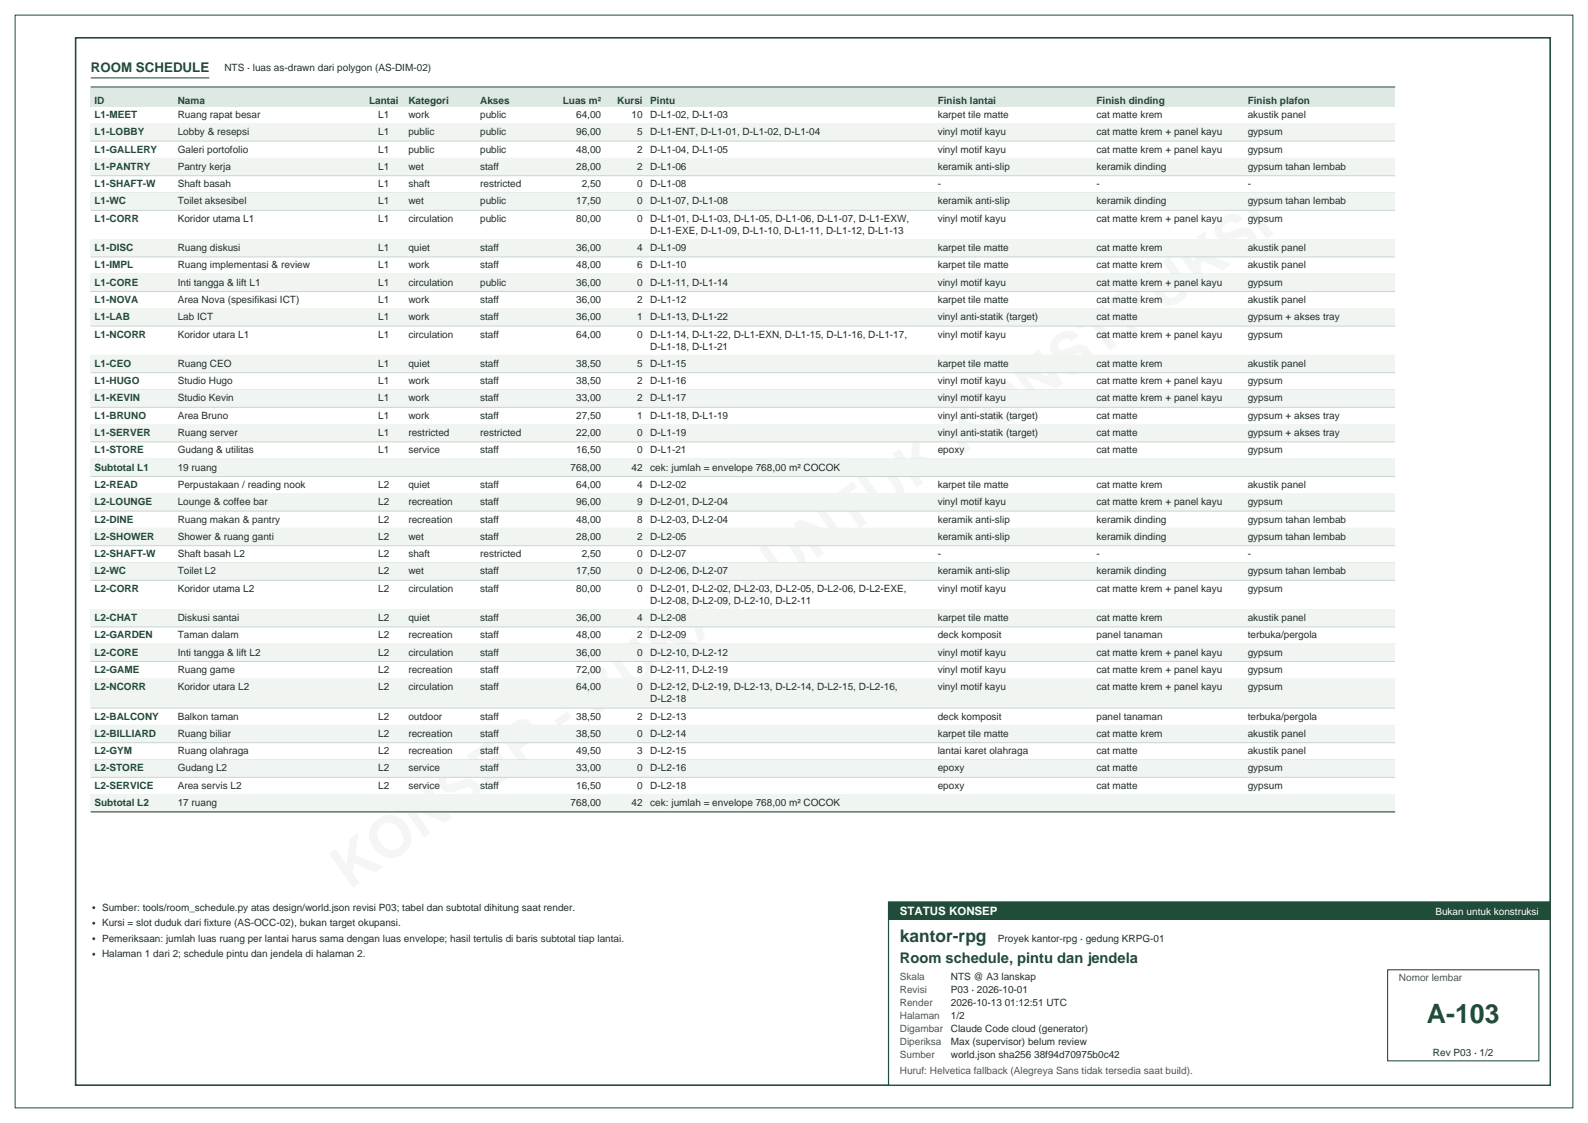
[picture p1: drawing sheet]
<svg xmlns="http://www.w3.org/2000/svg" width="420mm" height="297mm" viewBox="0 0 420 297" stroke-linecap="round" stroke-linejoin="round" font-family="sans-serif">
<defs><g id="words">
<text font-size="7.1" fill="#1f4d3a" x="377.4" y="270.6">A-103</text>
<text font-size="4.6" fill="#1f4d3a" x="238" y="249.1">kantor-rpg</text>
<text font-size="3.9" fill="#1f4d3a" x="238" y="254.7">Room schedule, pintu dan jendela</text>
<text font-size="3.5" fill="#1f4d3a" x="24" y="19">ROOM SCHEDULE</text>
<text font-size="3" fill="#fff" x="238" y="242">STATUS KONSEP</text>
<g font-size="2.6" fill="#22302a">
<text x="59.4" y="18.7">NTS · luas as-drawn dari polygon (AS-DIM-02)</text>
<text x="47" y="31.2">Ruang rapat besar</text>
<text x="47" y="35.8">Lobby &amp; resepsi</text>
<text x="100" y="31.2">L1</text>
<text x="100" y="35.8">L1</text>
<text x="108" y="31.2">work</text>
<text x="108" y="35.8">public</text>
<text x="127" y="31.2">public</text>
<text x="127" y="35.8">public</text>
<text x="152.4" y="31.2">64,00</text>
<text x="152.4" y="35.8">96,00</text>
<text x="167.1" y="31.2">10</text>
<text x="168.5" y="35.8">5</text>
<text x="172" y="31.2">D-L1-02, D-L1-03</text>
<text x="172" y="35.8">D-L1-ENT, D-L1-01, D-L1-02, D-L1-04</text>
<text x="248" y="31.2">karpet tile matte</text>
<text x="248" y="35.8">vinyl motif kayu</text>
<text x="290" y="31.2">cat matte krem</text>
<text x="290" y="35.8">cat matte krem + panel kayu</text>
<text x="330" y="31.2">akustik panel</text>
<text x="330" y="35.8">gypsum</text>
<text x="47" y="40.4">Galeri portofolio</text>
<text x="100" y="40.4">L1</text>
<text x="108" y="40.4">public</text>
<text x="127" y="40.4">public</text>
<text x="152.4" y="40.4">48,00</text>
<text x="168.5" y="40.4">2</text>
<text x="172" y="40.4">D-L1-04, D-L1-05</text>
<text x="248" y="40.4">vinyl motif kayu</text>
<text x="290" y="40.4">cat matte krem + panel kayu</text>
<text x="330" y="40.4">gypsum</text>
<text x="47" y="44.9">Pantry kerja</text>
<text x="100" y="44.9">L1</text>
<text x="108" y="44.9">wet</text>
<text x="127" y="44.9">staff</text>
<text x="152.4" y="44.9">28,00</text>
<text x="168.5" y="44.9">2</text>
<text x="172" y="44.9">D-L1-06</text>
<text x="248" y="44.9">keramik anti-slip</text>
<text x="290" y="44.9">keramik dinding</text>
<text x="330" y="44.9">gypsum tahan lembab</text>
<text x="47" y="49.5">Shaft basah</text>
<text x="100" y="49.5">L1</text>
<text x="108" y="49.5">shaft</text>
<text x="127" y="49.5">restricted</text>
<text x="153.9" y="49.5">2,50</text>
<text x="168.5" y="49.5">0</text>
<text x="172" y="49.5">D-L1-08</text>
<text x="248" y="49.5">-</text>
<text x="290" y="49.5">-</text>
<text x="330" y="49.5">-</text>
<text x="47" y="54.1">Toilet aksesibel</text>
<text x="47" y="58.6">Koridor utama L1</text>
<text x="100" y="54.1">L1</text>
<text x="100" y="58.6">L1</text>
<text x="108" y="54.1">wet</text>
<text x="108" y="58.6">circulation</text>
<text x="127" y="54.1">public</text>
<text x="127" y="58.6">public</text>
<text x="152.4" y="54.1">17,50</text>
<text x="152.4" y="58.6">80,00</text>
<text x="168.5" y="54.1">0</text>
<text x="168.5" y="58.6">0</text>
<text x="172" y="54.1">D-L1-07, D-L1-08</text>
<text x="172" y="58.6">D-L1-01, D-L1-03, D-L1-05, D-L1-06, D-L1-07, D-L1-EXW,</text>
<text x="248" y="54.1">keramik anti-slip</text>
<text x="248" y="58.6">vinyl motif kayu</text>
<text x="290" y="54.1">keramik dinding</text>
<text x="290" y="58.6">cat matte krem + panel kayu</text>
<text x="330" y="54.1">gypsum tahan lembab</text>
<text x="330" y="58.6">gypsum</text>
<text x="172" y="61.8">D-L1-EXE, D-L1-09, D-L1-10, D-L1-11, D-L1-12, D-L1-13</text>
<text x="47" y="66.4">Ruang diskusi</text>
<text x="47" y="71">Ruang implementasi &amp; review</text>
<text x="100" y="66.4">L1</text>
<text x="100" y="71">L1</text>
<text x="108" y="66.4">quiet</text>
<text x="108" y="71">work</text>
<text x="127" y="66.4">staff</text>
<text x="127" y="71">staff</text>
<text x="152.4" y="66.4">36,00</text>
<text x="152.4" y="71">48,00</text>
<text x="168.5" y="66.4">4</text>
<text x="168.5" y="71">6</text>
<text x="172" y="66.4">D-L1-09</text>
<text x="172" y="71">D-L1-10</text>
<text x="248" y="66.4">karpet tile matte</text>
<text x="248" y="71">karpet tile matte</text>
<text x="290" y="66.4">cat matte krem</text>
<text x="290" y="71">cat matte krem</text>
<text x="330" y="66.4">akustik panel</text>
<text x="330" y="71">akustik panel</text>
<text x="47" y="75.5">Inti tangga &amp; lift L1</text>
<text x="100" y="75.5">L1</text>
<text x="108" y="75.5">circulation</text>
<text x="127" y="75.5">public</text>
<text x="152.4" y="75.5">36,00</text>
<text x="168.5" y="75.5">0</text>
<text x="172" y="75.5">D-L1-11, D-L1-14</text>
<text x="248" y="75.5">vinyl motif kayu</text>
<text x="290" y="75.5">cat matte krem + panel kayu</text>
<text x="330" y="75.5">gypsum</text>
<text x="47" y="80.1">Area Nova (spesifikasi ICT)</text>
<text x="100" y="80.1">L1</text>
<text x="108" y="80.1">work</text>
<text x="127" y="80.1">staff</text>
<text x="152.4" y="80.1">36,00</text>
<text x="168.5" y="80.1">2</text>
<text x="172" y="80.1">D-L1-12</text>
<text x="248" y="80.1">karpet tile matte</text>
<text x="290" y="80.1">cat matte krem</text>
<text x="330" y="80.1">akustik panel</text>
<text x="47" y="84.7">Lab ICT</text>
<text x="47" y="89.3">Koridor utara L1</text>
<text x="100" y="84.7">L1</text>
<text x="100" y="89.3">L1</text>
<text x="108" y="84.7">work</text>
<text x="108" y="89.3">circulation</text>
<text x="127" y="84.7">staff</text>
<text x="127" y="89.3">staff</text>
<text x="152.4" y="84.7">36,00</text>
<text x="152.4" y="89.3">64,00</text>
<text x="168.5" y="84.7">1</text>
<text x="168.5" y="89.3">0</text>
<text x="172" y="84.7">D-L1-13, D-L1-22</text>
<text x="172" y="89.3">D-L1-14, D-L1-22, D-L1-EXN, D-L1-15, D-L1-16, D-L1-17,</text>
<text x="248" y="84.7">vinyl anti-statik (target)</text>
<text x="248" y="89.3">vinyl motif kayu</text>
<text x="290" y="84.7">cat matte</text>
<text x="290" y="89.3">cat matte krem + panel kayu</text>
<text x="330" y="84.7">gypsum + akses tray</text>
<text x="330" y="89.3">gypsum</text>
<text x="172" y="92.4">D-L1-18, D-L1-21</text>
<text x="47" y="97">Ruang CEO</text>
<text x="47" y="101.6">Studio Hugo</text>
<text x="100" y="97">L1</text>
<text x="100" y="101.6">L1</text>
<text x="108" y="97">quiet</text>
<text x="108" y="101.6">work</text>
<text x="127" y="97">staff</text>
<text x="127" y="101.6">staff</text>
<text x="152.4" y="97">38,50</text>
<text x="152.4" y="101.6">38,50</text>
<text x="168.5" y="97">5</text>
<text x="168.5" y="101.6">2</text>
<text x="172" y="97">D-L1-15</text>
<text x="172" y="101.6">D-L1-16</text>
<text x="248" y="97">karpet tile matte</text>
<text x="248" y="101.6">vinyl motif kayu</text>
<text x="290" y="97">cat matte krem</text>
<text x="290" y="101.6">cat matte krem + panel kayu</text>
<text x="330" y="97">akustik panel</text>
<text x="330" y="101.6">gypsum</text>
<text x="47" y="106.2">Studio Kevin</text>
<text x="100" y="106.2">L1</text>
<text x="108" y="106.2">work</text>
<text x="127" y="106.2">staff</text>
<text x="152.4" y="106.2">33,00</text>
<text x="168.5" y="106.2">2</text>
<text x="172" y="106.2">D-L1-17</text>
<text x="248" y="106.2">vinyl motif kayu</text>
<text x="290" y="106.2">cat matte krem + panel kayu</text>
<text x="330" y="106.2">gypsum</text>
<text x="47" y="110.7">Area Bruno</text>
<text x="100" y="110.7">L1</text>
<text x="108" y="110.7">work</text>
<text x="127" y="110.7">staff</text>
<text x="152.4" y="110.7">27,50</text>
<text x="168.5" y="110.7">1</text>
<text x="172" y="110.7">D-L1-18, D-L1-19</text>
<text x="248" y="110.7">vinyl anti-statik (target)</text>
<text x="290" y="110.7">cat matte</text>
<text x="330" y="110.7">gypsum + akses tray</text>
<text x="47" y="115.3">Ruang server</text>
<text x="47" y="119.9">Gudang &amp; utilitas</text>
<text x="100" y="115.3">L1</text>
<text x="100" y="119.9">L1</text>
<text x="108" y="115.3">restricted</text>
<text x="108" y="119.9">service</text>
<text x="127" y="115.3">restricted</text>
<text x="127" y="119.9">staff</text>
<text x="152.4" y="115.3">22,00</text>
<text x="152.4" y="119.9">16,50</text>
<text x="168.5" y="115.3">0</text>
<text x="168.5" y="119.9">0</text>
<text x="172" y="115.3">D-L1-19</text>
<text x="172" y="119.9">D-L1-21</text>
<text x="248" y="115.3">vinyl anti-statik (target)</text>
<text x="248" y="119.9">epoxy</text>
<text x="290" y="115.3">cat matte</text>
<text x="290" y="119.9">cat matte</text>
<text x="330" y="115.3">gypsum + akses tray</text>
<text x="330" y="119.9">gypsum</text>
<text x="47" y="124.5">19 ruang</text>
<text x="150.9" y="124.5">768,00</text>
<text x="167.1" y="124.5">42</text>
<text x="172" y="124.5">cek: jumlah = envelope 768,00 m² COCOK</text>
<text x="47" y="129.1">Perpustakaan / reading nook</text>
<text x="100" y="129.1">L2</text>
<text x="108" y="129.1">quiet</text>
<text x="127" y="129.1">staff</text>
<text x="152.4" y="129.1">64,00</text>
<text x="168.5" y="129.1">4</text>
<text x="172" y="129.1">D-L2-02</text>
<text x="248" y="129.1">karpet tile matte</text>
<text x="290" y="129.1">cat matte krem</text>
<text x="330" y="129.1">akustik panel</text>
<text x="47" y="133.6">Lounge &amp; coffee bar</text>
<text x="100" y="133.6">L2</text>
<text x="108" y="133.6">recreation</text>
<text x="127" y="133.6">staff</text>
<text x="152.4" y="133.6">96,00</text>
<text x="168.5" y="133.6">9</text>
<text x="172" y="133.6">D-L2-01, D-L2-04</text>
<text x="248" y="133.6">vinyl motif kayu</text>
<text x="290" y="133.6">cat matte krem + panel kayu</text>
<text x="330" y="133.6">gypsum</text>
<text x="47" y="138.2">Ruang makan &amp; pantry</text>
<text x="47" y="142.8">Shower &amp; ruang ganti</text>
<text x="100" y="138.2">L2</text>
<text x="100" y="142.8">L2</text>
<text x="108" y="138.2">recreation</text>
<text x="108" y="142.8">wet</text>
<text x="127" y="138.2">staff</text>
<text x="127" y="142.8">staff</text>
<text x="152.4" y="138.2">48,00</text>
<text x="152.4" y="142.8">28,00</text>
<text x="168.5" y="138.2">8</text>
<text x="168.5" y="142.8">2</text>
<text x="172" y="138.2">D-L2-03, D-L2-04</text>
<text x="172" y="142.8">D-L2-05</text>
<text x="248" y="138.2">keramik anti-slip</text>
<text x="248" y="142.8">keramik anti-slip</text>
<text x="290" y="138.2">keramik dinding</text>
<text x="290" y="142.8">keramik dinding</text>
<text x="330" y="138.2">gypsum tahan lembab</text>
<text x="330" y="142.8">gypsum tahan lembab</text>
<text x="47" y="147.4">Shaft basah L2</text>
<text x="100" y="147.4">L2</text>
<text x="108" y="147.4">shaft</text>
<text x="127" y="147.4">restricted</text>
<text x="153.9" y="147.4">2,50</text>
<text x="168.5" y="147.4">0</text>
<text x="172" y="147.4">D-L2-07</text>
<text x="248" y="147.4">-</text>
<text x="290" y="147.4">-</text>
<text x="330" y="147.4">-</text>
<text x="47" y="151.9">Toilet L2</text>
<text x="100" y="151.9">L2</text>
<text x="108" y="151.9">wet</text>
<text x="127" y="151.9">staff</text>
<text x="152.4" y="151.9">17,50</text>
<text x="168.5" y="151.9">0</text>
<text x="172" y="151.9">D-L2-06, D-L2-07</text>
<text x="248" y="151.9">keramik anti-slip</text>
<text x="290" y="151.9">keramik dinding</text>
<text x="330" y="151.9">gypsum tahan lembab</text>
<text x="47" y="156.5">Koridor utama L2</text>
<text x="100" y="156.5">L2</text>
<text x="108" y="156.5">circulation</text>
<text x="127" y="156.5">staff</text>
<text x="152.4" y="156.5">80,00</text>
<text x="168.5" y="156.5">0</text>
<text x="172" y="156.5">D-L2-01, D-L2-02, D-L2-03, D-L2-05, D-L2-06, D-L2-EXE,</text>
<text x="172" y="159.7">D-L2-08, D-L2-09, D-L2-10, D-L2-11</text>
<text x="248" y="156.5">vinyl motif kayu</text>
<text x="290" y="156.5">cat matte krem + panel kayu</text>
<text x="330" y="156.5">gypsum</text>
<text x="47" y="164.3">Diskusi santai</text>
<text x="100" y="164.3">L2</text>
<text x="108" y="164.3">quiet</text>
<text x="127" y="164.3">staff</text>
<text x="152.4" y="164.3">36,00</text>
<text x="168.5" y="164.3">4</text>
<text x="172" y="164.3">D-L2-08</text>
<text x="248" y="164.3">karpet tile matte</text>
<text x="290" y="164.3">cat matte krem</text>
<text x="330" y="164.3">akustik panel</text>
<text x="47" y="168.8">Taman dalam</text>
<text x="47" y="173.4">Inti tangga &amp; lift L2</text>
<text x="100" y="168.8">L2</text>
<text x="100" y="173.4">L2</text>
<text x="108" y="168.8">recreation</text>
<text x="108" y="173.4">circulation</text>
<text x="127" y="168.8">staff</text>
<text x="127" y="173.4">staff</text>
<text x="152.4" y="168.8">48,00</text>
<text x="152.4" y="173.4">36,00</text>
<text x="168.5" y="168.8">2</text>
<text x="168.5" y="173.4">0</text>
<text x="172" y="168.8">D-L2-09</text>
<text x="172" y="173.4">D-L2-10, D-L2-12</text>
<text x="248" y="168.8">deck komposit</text>
<text x="248" y="173.4">vinyl motif kayu</text>
<text x="290" y="168.8">panel tanaman</text>
<text x="290" y="173.4">cat matte krem + panel kayu</text>
<text x="330" y="168.8">terbuka/pergola</text>
<text x="330" y="173.4">gypsum</text>
<text x="47" y="178">Ruang game</text>
<text x="100" y="178">L2</text>
<text x="108" y="178">recreation</text>
<text x="127" y="178">staff</text>
<text x="152.4" y="178">72,00</text>
<text x="168.5" y="178">8</text>
<text x="172" y="178">D-L2-11, D-L2-19</text>
<text x="248" y="178">vinyl motif kayu</text>
<text x="290" y="178">cat matte krem + panel kayu</text>
<text x="330" y="178">gypsum</text>
<text x="47" y="182.6">Koridor utara L2</text>
<text x="100" y="182.6">L2</text>
<text x="108" y="182.6">circulation</text>
<text x="127" y="182.6">staff</text>
<text x="152.4" y="182.6">64,00</text>
<text x="168.5" y="182.6">0</text>
<text x="172" y="182.6">D-L2-12, D-L2-19, D-L2-13, D-L2-14, D-L2-15, D-L2-16,</text>
<text x="172" y="185.7">D-L2-18</text>
<text x="248" y="182.6">vinyl motif kayu</text>
<text x="290" y="182.6">cat matte krem + panel kayu</text>
<text x="330" y="182.6">gypsum</text>
<text x="47" y="190.3">Balkon taman</text>
<text x="100" y="190.3">L2</text>
<text x="108" y="190.3">outdoor</text>
<text x="127" y="190.3">staff</text>
<text x="152.4" y="190.3">38,50</text>
<text x="168.5" y="190.3">2</text>
<text x="172" y="190.3">D-L2-13</text>
<text x="248" y="190.3">deck komposit</text>
<text x="290" y="190.3">panel tanaman</text>
<text x="330" y="190.3">terbuka/pergola</text>
<text x="47" y="194.9">Ruang biliar</text>
<text x="100" y="194.9">L2</text>
<text x="108" y="194.9">recreation</text>
<text x="127" y="194.9">staff</text>
<text x="152.4" y="194.9">38,50</text>
<text x="168.5" y="194.9">0</text>
<text x="172" y="194.9">D-L2-14</text>
<text x="248" y="194.9">karpet tile matte</text>
<text x="290" y="194.9">cat matte krem</text>
<text x="330" y="194.9">akustik panel</text>
<text x="47" y="199.4">Ruang olahraga</text>
<text x="100" y="199.4">L2</text>
<text x="108" y="199.4">recreation</text>
<text x="127" y="199.4">staff</text>
<text x="152.4" y="199.4">49,50</text>
<text x="168.5" y="199.4">3</text>
<text x="172" y="199.4">D-L2-15</text>
<text x="248" y="199.4">lantai karet olahraga</text>
<text x="290" y="199.4">cat matte</text>
<text x="330" y="199.4">akustik panel</text>
<text x="47" y="204">Gudang L2</text>
<text x="47" y="208.6">Area servis L2</text>
<text x="100" y="204">L2</text>
<text x="100" y="208.6">L2</text>
<text x="108" y="204">service</text>
<text x="108" y="208.6">service</text>
<text x="127" y="204">staff</text>
<text x="127" y="208.6">staff</text>
<text x="152.4" y="204">33,00</text>
<text x="152.4" y="208.6">16,50</text>
<text x="168.5" y="204">0</text>
<text x="168.5" y="208.6">0</text>
<text x="172" y="204">D-L2-16</text>
<text x="172" y="208.6">D-L2-18</text>
<text x="248" y="204">epoxy</text>
<text x="248" y="208.6">epoxy</text>
<text x="290" y="204">cat matte</text>
<text x="290" y="208.6">cat matte</text>
<text x="330" y="204">gypsum</text>
<text x="330" y="208.6">gypsum</text>
<text x="47" y="213.2">17 ruang</text>
<text x="150.9" y="213.2">768,00</text>
<text x="167.1" y="213.2">42</text>
<text x="172" y="213.2">cek: jumlah = envelope 768,00 m² COCOK</text>
<text x="27" y="240.9">Sumber: tools/room_schedule.py atas design/world.json revisi P03; tabel dan subtotal dihitung saat render.</text>
<text x="27" y="245">Kursi = slot duduk dari fixture (AS-OCC-02), bukan target okupansi.</text>
<text x="27" y="249.1">Pemeriksaan: jumlah luas ruang per lantai harus sama dengan luas envelope; hasil tertulis di baris subtotal tiap lantai.</text>
<text x="263.9" y="249.1">Proyek kantor-rpg · gedung KRPG-01</text>
<text x="27" y="253.2">Halaman 1 dari 2; schedule pintu dan jendela di halaman 2.</text>
<text x="251.5" y="259.1">NTS @ A3 lanskap</text>
<text x="251.5" y="262.5">P03 · 2026-10-01</text>
<text x="251.5" y="265.9">2026-10-13 01:12:51 UTC</text>
<text x="251.5" y="269.4">1/2</text>
<text x="251.5" y="272.8">Claude Code cloud (generator)</text>
<text x="251.5" y="276.3">Max (supervisor) belum review</text>
<text x="251.5" y="279.7">world.json sha256 38f94d70975b0c42</text>
<text x="379" y="279.4">Rev P03 · 1/2</text>
</g>
<g font-size="2.6" fill="#1f4d3a">
<text x="25" y="27.4">ID</text>
<text x="47" y="27.4">Nama</text>
<text x="97.6" y="27.4">Lantai</text>
<text x="108" y="27.4">Kategori</text>
<text x="127" y="27.4">Akses</text>
<text x="148.9" y="27.4">Luas m²</text>
<text x="163.2" y="27.4">Kursi</text>
<text x="172" y="27.4">Pintu</text>
<text x="248" y="27.4">Finish lantai</text>
<text x="290" y="27.4">Finish dinding</text>
<text x="330" y="27.4">Finish plafon</text>
<text x="25" y="31.2">L1-MEET</text>
<text x="25" y="35.8">L1-LOBBY</text>
<text x="25" y="40.4">L1-GALLERY</text>
<text x="25" y="44.9">L1-PANTRY</text>
<text x="25" y="49.5">L1-SHAFT-W</text>
<text x="25" y="54.1">L1-WC</text>
<text x="25" y="58.6">L1-CORR</text>
<text x="25" y="66.4">L1-DISC</text>
<text x="25" y="71">L1-IMPL</text>
<text x="25" y="75.5">L1-CORE</text>
<text x="25" y="80.1">L1-NOVA</text>
<text x="25" y="84.7">L1-LAB</text>
<text x="25" y="89.3">L1-NCORR</text>
<text x="25" y="97">L1-CEO</text>
<text x="25" y="101.6">L1-HUGO</text>
<text x="25" y="106.2">L1-KEVIN</text>
<text x="25" y="110.7">L1-BRUNO</text>
<text x="25" y="115.3">L1-SERVER</text>
<text x="25" y="119.9">L1-STORE</text>
<text x="25" y="124.5">Subtotal L1</text>
<text x="25" y="129.1">L2-READ</text>
<text x="25" y="133.6">L2-LOUNGE</text>
<text x="25" y="138.2">L2-DINE</text>
<text x="25" y="142.8">L2-SHOWER</text>
<text x="25" y="147.4">L2-SHAFT-W</text>
<text x="25" y="151.9">L2-WC</text>
<text x="25" y="156.5">L2-CORR</text>
<text x="25" y="164.3">L2-CHAT</text>
<text x="25" y="168.8">L2-GARDEN</text>
<text x="25" y="173.4">L2-CORE</text>
<text x="25" y="178">L2-GAME</text>
<text x="25" y="182.6">L2-NCORR</text>
<text x="25" y="190.3">L2-BALCONY</text>
<text x="25" y="194.9">L2-BILLIARD</text>
<text x="25" y="199.4">L2-GYM</text>
<text x="25" y="204">L2-STORE</text>
<text x="25" y="208.6">L2-SERVICE</text>
<text x="25" y="213.2">Subtotal L2</text>
</g>
<text font-size="2.6" fill="#fff" x="379.6" y="242">Bukan untuk konstruksi</text>
<g font-size="2.6" fill="#5a524b">
<text x="238" y="259.1">Skala</text>
<text x="238" y="262.5">Revisi</text>
<text x="370" y="259.4">Nomor lembar</text>
<text x="238" y="265.9">Render</text>
<text x="238" y="269.4">Halaman</text>
<text x="238" y="272.8">Digambar</text>
<text x="238" y="276.3">Diperiksa</text>
<text x="238" y="279.7">Sumber</text>
<text x="238" y="284.1">Huruf: Helvetica fallback (Alegreya Sans tidak tersedia saat build).</text>
</g>
</g></defs>
<path d="M20 10h390v277h-390z" fill="none" stroke="#1f4d3a" stroke-width=".42"/>
<path d="M4 4h412v289h-412z" fill="none" stroke="#1f4d3a" stroke-width=".26"/>
<path d="M235 238.5h175v48.5h-175z" fill-rule="evenodd" fill="#fff" stroke="#1f4d3a" stroke-width=".32"/>
<path d="M235 238.5h175v4.7h-175z" fill-rule="evenodd" fill="#1f4d3a"/>
<path d="M24 20.6h31.4M367 256.5h40v24.1h-40z" fill="none" stroke="#1f4d3a" stroke-width=".28"/>
<path d="M24 23h345v5.2h-345z" fill-rule="evenodd" fill="#dfe9e3"/>
<path d="M24 32.8h345" fill="none" stroke="#c9d6cf" stroke-width=".26"/>
<path d="M24 32.8h345v4.5h-345z" fill-rule="evenodd" fill="#f1f5f2"/>
<path d="M24 37.3h345M24 41.9h345" fill="none" stroke="#c9d6cf" stroke-width=".26"/>
<path d="M24 41.9h345v4.6h-345z" fill-rule="evenodd" fill="#f1f5f2"/>
<path d="M24 46.5h345M24 51.1h345" fill="none" stroke="#c9d6cf" stroke-width=".26"/>
<path d="M24 51.1h345v4.5h-345z" fill-rule="evenodd" fill="#f1f5f2"/>
<path d="M24 55.6h345M24 63.4h345" fill="none" stroke="#c9d6cf" stroke-width=".26"/>
<path d="M24 63.4h345v4.6h-345z" fill-rule="evenodd" fill="#f1f5f2"/>
<path d="M24 68h345M24 72.5h345" fill="none" stroke="#c9d6cf" stroke-width=".26"/>
<path d="M24 72.5h345v4.6h-345z" fill-rule="evenodd" fill="#f1f5f2"/>
<path d="M24 77.1h345M24 81.7h345" fill="none" stroke="#c9d6cf" stroke-width=".26"/>
<path d="M24 81.7h345v4.5h-345z" fill-rule="evenodd" fill="#f1f5f2"/>
<path d="M24 86.2h345M24 94h345" fill="none" stroke="#c9d6cf" stroke-width=".26"/>
<path d="M24 94h345v4.6h-345z" fill-rule="evenodd" fill="#f1f5f2"/>
<path d="M24 98.6h345M24 103.1h345" fill="none" stroke="#c9d6cf" stroke-width=".26"/>
<path d="M24 103.1h345v4.6h-345z" fill-rule="evenodd" fill="#f1f5f2"/>
<path d="M24 107.7h345M24 112.3h345" fill="none" stroke="#c9d6cf" stroke-width=".26"/>
<path d="M24 112.3h345v4.6h-345z" fill-rule="evenodd" fill="#f1f5f2"/>
<path d="M24 116.9h345M24 121.5h345" fill="none" stroke="#c9d6cf" stroke-width=".26"/>
<path d="M24 121.5h345v4.5h-345z" fill-rule="evenodd" fill="#f1f5f2"/>
<path d="M24 126h345M24 130.6h345" fill="none" stroke="#c9d6cf" stroke-width=".26"/>
<path d="M24 130.6h345v4.6h-345z" fill-rule="evenodd" fill="#f1f5f2"/>
<path d="M24 135.2h345M24 139.8h345" fill="none" stroke="#c9d6cf" stroke-width=".26"/>
<path d="M24 139.8h345v4.5h-345z" fill-rule="evenodd" fill="#f1f5f2"/>
<path d="M24 144.3h345M24 148.9h345" fill="none" stroke="#c9d6cf" stroke-width=".26"/>
<path d="M24 148.9h345v4.6h-345z" fill-rule="evenodd" fill="#f1f5f2"/>
<path d="M24 153.5h345M24 161.2h345" fill="none" stroke="#c9d6cf" stroke-width=".26"/>
<path d="M24 161.2h345v4.6h-345z" fill-rule="evenodd" fill="#f1f5f2"/>
<path d="M24 165.8h345M24 170.4h345" fill="none" stroke="#c9d6cf" stroke-width=".26"/>
<path d="M24 170.4h345v4.6h-345z" fill-rule="evenodd" fill="#f1f5f2"/>
<path d="M24 175h345M24 179.5h345" fill="none" stroke="#c9d6cf" stroke-width=".26"/>
<path d="M24 179.5h345v7.8h-345z" fill-rule="evenodd" fill="#f1f5f2"/>
<path d="M24 187.3h345M24 191.9h345" fill="none" stroke="#c9d6cf" stroke-width=".26"/>
<path d="M24 191.9h345v4.5h-345z" fill-rule="evenodd" fill="#f1f5f2"/>
<path d="M24 196.4h345M24 201h345" fill="none" stroke="#c9d6cf" stroke-width=".26"/>
<path d="M24 201h345v4.6h-345z" fill-rule="evenodd" fill="#f1f5f2"/>
<path d="M24 205.6h345M24 210.1h345" fill="none" stroke="#c9d6cf" stroke-width=".26"/>
<path d="M24 210.1h345v4.6h-345z" fill-rule="evenodd" fill="#f1f5f2"/>
<path d="M24 214.7h345" fill="none" stroke="#c9d6cf" stroke-width=".26"/>
<path d="M24 23h345M24 214.7h345" fill="none" stroke="#1f4d3a" stroke-width=".26"/>
<g fill="#22302a">
<circle cx="24.8" cy="240.1" r=".38"/>
<circle cx="24.8" cy="244.2" r=".38"/>
<circle cx="24.8" cy="248.3" r=".38"/>
<circle cx="24.8" cy="252.4" r=".38"/>
</g>
<use href="#words"/>
</svg>
